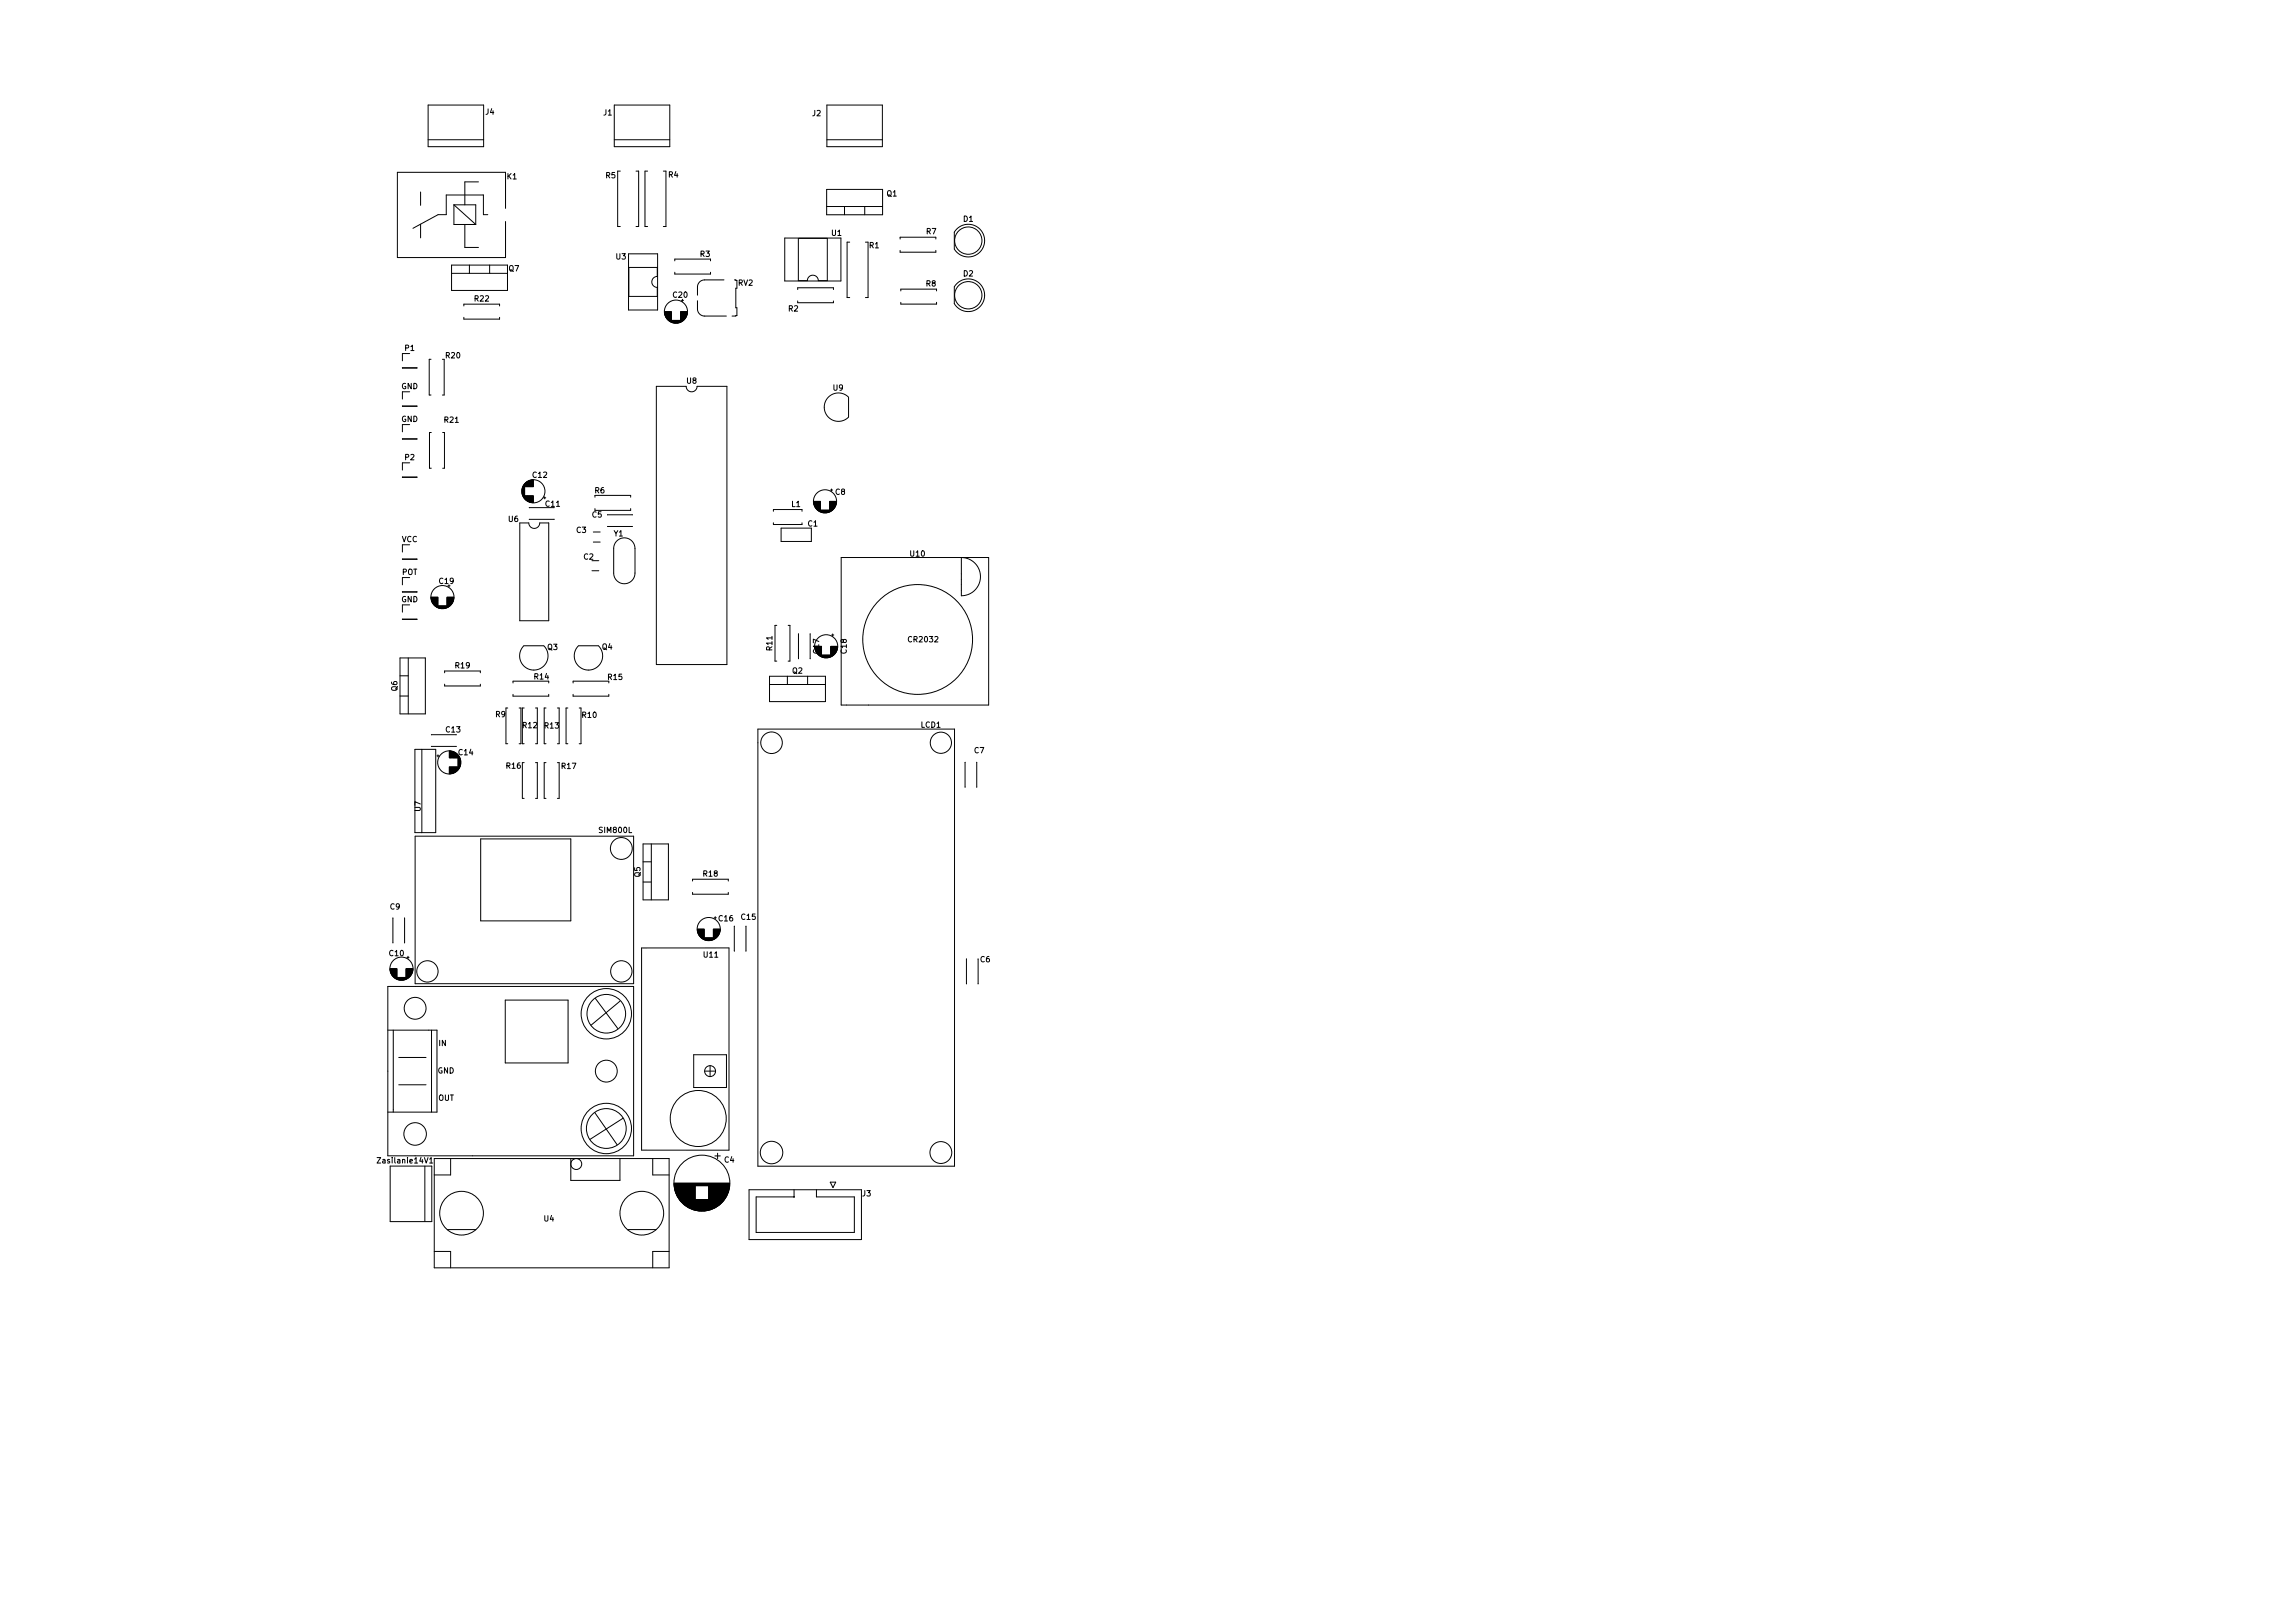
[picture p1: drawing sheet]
<svg xmlns="http://www.w3.org/2000/svg" width="420mm" height="297mm" viewBox="0 0 420 297" stroke-linecap="round" stroke-linejoin="round" font-family="sans-serif">
<defs><g id="words">
<g font-size="1.4">
<text x="88.9" y="21">J4</text>
<text x="110.5" y="21.1">J1</text>
<text x="148.7" y="21.2">J2</text>
<text x="92.8" y="32.8">K1</text>
<text x="110.9" y="32.6">R5</text>
<text x="122.4" y="32.5">R4</text>
<text x="162.4" y="35.9">Q1</text>
<text x="176.4" y="40.6">D1</text>
<text x="112.8" y="47.5">U3</text>
<text x="128.2" y="47">R3</text>
<text x="152.3" y="43.1">U1</text>
<text x="159.2" y="45.4">R1</text>
<text x="169.6" y="42.9">R7</text>
<text x="93.2" y="49.6">Q7</text>
<text x="135.1" y="52.3">RV2</text>
<text x="169.6" y="52.4">R8</text>
<text x="176.4" y="50.6">D2</text>
<text x="86.9" y="55.2">R22</text>
<text x="123.3" y="54.5">C20</text>
<text x="144.3" y="57">R2</text>
<text x="74.1" y="64.2">P1</text>
<text x="81.6" y="65.6">R20</text>
<text x="73.5" y="71.2">GND</text>
<text x="125.7" y="70.2">U8</text>
<text x="152.5" y="71.5">U9</text>
<text x="73.5" y="77.2">GND</text>
<text x="81.4" y="77.4">R21</text>
<text x="74.1" y="84.2">P2</text>
<text x="97.6" y="87.4">C12</text>
<text x="93.1" y="95.5">U6</text>
<text x="99.9" y="92.7">C11</text>
<text x="108.4" y="94.7">C5</text>
<text x="108.9" y="90.3">R6</text>
<text x="144.9" y="92.8">L1</text>
<text x="152.9" y="90.5">C8</text>
<text x="73.5" y="99.2">VCC</text>
<text x="105.5" y="97.5">C3</text>
<text x="112.4" y="98.2">Y1</text>
<text x="147.9" y="96.3">C1</text>
<text x="166.7" y="101.8">U10</text>
<text x="73.6" y="105.2">POT</text>
<text x="80.4" y="106.9">C19</text>
<text x="106.9" y="102.4">C2</text>
<text x="73.5" y="110.2">GND</text>
<text x="100.2" y="118.9">Q3</text>
<text x="110.2" y="118.9">Q4</text>
<text x="141.4" y="119" transform="rotate(-90 141.4 119)">R11</text>
<text x="149.9" y="119.6" transform="rotate(-90 149.9 119.6)">C17</text>
<text x="155" y="119.6" transform="rotate(-90 155 119.6)">C18</text>
<text x="166.4" y="117.5">CR2032</text>
<text x="83.4" y="122.3">R19</text>
<text x="97.9" y="124.3">R14</text>
<text x="111.3" y="124.4">R15</text>
<text x="145.1" y="123.3">Q2</text>
<text x="72.7" y="126.5" transform="rotate(-90 72.7 126.5)">Q6</text>
<text x="90.7" y="131.2">R9</text>
<text x="106.6" y="131.4">R10</text>
<text x="81.7" y="134">C13</text>
<text x="95.7" y="133.3">R12</text>
<text x="99.7" y="133.3">R13</text>
<text x="168.6" y="133.2">LCD1</text>
<text x="178.4" y="137.8">C7</text>
<text x="84" y="138.2">C14</text>
<text x="92.7" y="140.7">R16</text>
<text x="102.8" y="140.7">R17</text>
<text x="77" y="148.5" transform="rotate(-90 77 148.5)">U7</text>
<text x="109.8" y="152.4">SIM800L</text>
<text x="117.2" y="160.5" transform="rotate(-90 117.2 160.5)">Q5</text>
<text x="128.8" y="160.4">R18</text>
<text x="71.4" y="166.4">C9</text>
<text x="131.6" y="168.6">C16</text>
<text x="135.7" y="168.3">C15</text>
<text x="71.3" y="175">C10</text>
<text x="128.9" y="175.2">U11</text>
<text x="179.5" y="176.1">C6</text>
<text x="80.3" y="191.4">IN</text>
<text x="80.1" y="196.5">GND</text>
<text x="80.2" y="201.4">OUT</text>
<text x="69.5" y="212.9">Zasilanie14V1</text>
<text x="132.6" y="212.8">C4</text>
<text x="157.9" y="218.9">J3</text>
<text x="99.6" y="223.5">U4</text>
</g>
</g></defs>
<g fill="none" stroke="#000" stroke-width=".18">
<path d="M78.4 19.2h10.1v7.6h-10.1zM112.5 19.2h10.1v7.6h-10.1zM151.4 19.2h10.1v7.6h-10.1zM77 35.1v2.5M78.4 25.6h10.1M83.1 37.5l4 3.6M83.1 37.5h4v3.6M83.1 37.5v3.6h4M87.6 33.3h-2.5v4.2M89.3 39.3h-.8v-3.6h-6.8v3.6h-1.5l-4.6 2.5M92.5 38.1v-6.6h-19.8v15.6h19.8v-6.6M112.5 25.6h10.1"/>
<path d="M113.6 31.3h-.5v10.2h.5M116.4 31.3h.5v10.2h-.5M118.6 31.3h-.5v10.2h.5M121.4 31.3h.5v10.2h-.5M151.3 34.7h10.3v4.6h-10.3zM151.3 37.8h10.3M151.4 25.6h10.1M154.6 37.8v1.5M158.3 37.8v1.5M77 41v2.5M82.7 50h10.2M82.7 48.5h10.2v4.7h-10.2z"/>
<path d="M84.9 56v-.3h6.6v.3M84.9 58.1v.3h6.6v-.3M85.1 41.1v4.2h2.5M85.9 48.5v1.5M89.6 48.5v1.5M115.1 46.5h5.3v10.2h-5.3zM115.1 48.9h5.2v1.7a1 1 0 0 0-1 1 1 1 0 0 0 1 1v1.6h-5.2zM121.7 57.1h1.2M121.7 57h1.2M121.7 57.2h1.2M121.7 57.3h1.2M121.7 57.4h1.2"/>
<path d="M121.7 57.5h1.2M121.7 57.6h1.2M121.8 57.6h1.1M121.8 57.7h1.1M121.8 57.8h1.1M121.8 57.9h1.1M121.9 58h1M121.9 58.1h1M122 58.1h.9M122 58.2h.9M122.1 58.3h.8M122.1 58.4h.8"/>
<path d="M122.2 58.4h.7M122.2 58.5h.7M122.3 58.5h.6M122.4 58.6h.5M122.4 58.6h2.7M122.4 58.7h2.7M122.5 58.7h2.5M122.5 58.8h2.4M122.6 58.8h2.3M122.7 58.8h2.1M122.8 58.9h1.9M122.9 59h1.7"/>
<path d="M123 59h1.5M123.1 59h1.3M123.2 59.1h1.1M123.4 59.1h.7M123.5 47.7v-.3h6.6v.3M123.5 49.8v.4h6.6v-.4M124.6 58.4h.7M124.6 57.8h1.1M124.6 58.6h.5M124.6 58.5h.7M124.6 58.4h.8M124.6 58.3h.8"/>
<path d="M124.6 58.2h.9M124.6 58.1h.9M124.6 58.1h1M124.6 58h1M124.6 57.7h1.1M124.6 57.6h1.1M124.6 57.5h1.2M124.6 57.4h1.2M124.6 57.3h1.2M124.6 57.2h1.2M124.6 57.1h1.2M124.6 57h1.2"/>
<path d="M124.9 54.8v.4M125.2 58.5l-.6 .1M125.5 58.2h-.9M125.7 57.9h-1.1M125.8 57.6h-1.2M125.8 57.2l-1.2 .1M127.7 55v1.5a1.31 1.31 0 0 0 1.3 1.3h4M132.5 51.2h-3.5a1.31 1.31 0 0 0-1.3 1.3v1.5M134.5 51.2l.4 .1M134.9 52.7h-.2v3.6h.2v1.4l-.9 .1M143.7 43.6h10.2v7.8h-10.2zM146 53v-.3h6.6v.3"/>
<path d="M146 55.1v.3h6.6v-.3M146.2 43.6h5.3v7.8h-1.7a1 1 0 0 0-1-1 1 1 0 0 0-1 1h-1.6zM155.6 44.3h-.5v10.2h.5M158.4 44.3h.5v10.2h-.5M164.8 43.7v-.3h6.5v.3M164.8 45.8v.4h6.5v-.4M164.9 53.2v-.3h6.6v.3M164.9 55.3v.4h6.6v-.4M175.2 41.9a2.99 2.99 0 0 1 4.4 .2 2.99 2.99 0 0 1-.6 4.4 2.99 2.99 0 0 1-4.3-.9v-3.1zM175.2 51.9a2.99 2.99 0 0 1 4.4 .2 2.99 2.99 0 0 1-.6 4.4 2.99 2.99 0 0 1-4.3-.9v-3.1zM73.7 67.3l2.6 .1zM73.7 71.7v1.3"/>
<path d="M73.7 74.3l2.6 .1zM73.7 77.7v1.3M75 64.7h-1.3v1.3M78.9 65.8h-.3v6.5h.3M79 79.2h-.4v6.5h.4M81 65.8h.3v6.5h-.3M81 79.2h.4v6.5h-.4M120.2 70.7h5.4a1 1 0 0 0 1 1 1 1 0 0 0 1-1h5.5v50.9h-12.9zM155.3 72.7a2.6 2.6 0 0 0-3.6 0 2.6 2.6 0 0 0 0 3.7 2.6 2.6 0 0 0 3.6 0M155.3 72.7v3.6M73.7 80.3l2.6 .1zM73.7 87.3l2.6 .1z"/>
<path d="M73.7 99.7v1.3M75 84.7h-1.3v1.3M95.2 95.7h1.6a1 1 0 0 0 1 1 1 1 0 0 0 1-1h1.7v17.9h-5.3zM95.6 89.5v.8M95.6 89.4v1.1M95.6 89.3v1.3M95.7 89.1v1.6M95.8 89v1.9M95.8 88.9v2M95.8 88.8v2.2M95.9 88.8v2.3M95.9 88.7v2.4"/>
<path d="M96 88.7v2.5M96 88.6v2.6M96.1 88.5v2.8M96.1 88.5v.6M96.1 90.8v.6M96.2 88.4v.7M96.2 90.8v.6M96.2 90.8v.7M96.3 88.3v.8M96.3 90.8v.7M96.4 90.8v.8M96.4 88.2v.9"/>
<path d="M96.5 88.2v.9M96.5 90.8v.9M96.6 88.1v1M96.6 90.8v.9M96.7 90.8v1M96.7 88v1.1M96.8 88v1.1M96.8 90.8v1M96.9 88v1.1M96.9 90.8v1.1M96.9 92.9h4.5M96.9 92.9h.1"/>
<path d="M96.9 95h4.5M97 87.9v1.2M97 90.8v1.1M97 90.8l.1 1.1M97.1 87.9v1.2M97.1 90.8v1.1M97.2 87.9v1.2M97.2 90.8v1.1M97.2 90.8v1.2M97.3 87.9v1.2M97.3 90.8v1.2M97.3 90.8l.1 1.2"/>
<path d="M97.4 87.9v1.2M97.4 87.8v1.3M97.4 90.8v1.2M97.5 87.8v1.3M97.5 90.8v1.2M97.6 87.8v1.3M97.6 90.8v1.2M97.7 87.8v1.3M97.7 90.8v1.2M99.5 91.1h.4M99.7 90.9v.4M108.6 99.2h1.3"/>
<path d="M108.6 97.4h1.3M108.9 93.1v.3h6.6v-.3M108.9 91v-.3h6.6v.3M111.2 94.2h.1M111.2 96.3v.1M111.2 96.4h4.6M111.2 94.2h4.6M112.9 99a1.95 1.95 0 0 1 2.1-.4 1.95 1.95 0 0 1 1.2 1.8v4.5a1.95 1.95 0 0 1-1.9 1.9 1.95 1.95 0 0 1-1.9-1.9v-4.7l.1-.6zM115.8 94.2h.1M115.8 96.3v.1M141.6 93.6v-.3h5.2v.3M141.6 95.7v.3h5.2v-.3"/>
<path d="M143 96.7h5.5v2.4h-5.5zM149 91.8h1.2M149 91.9h1.2M149 92h1.2M149 92.1h1.2M149 92.2h1.2M149 92.3h1.2M149 92.4h1.2M149.1 92.4h1.1M149.1 92.5h1.1M149.1 92.6h1.1M149.2 92.6h1"/>
<path d="M149.2 92.7h1M149.2 92.8h1M149.3 92.9h.9M149.3 93h.9M149.4 93h.8M149.4 93.1h.8M149.5 93.1h.7M149.5 93.2h.7M149.6 93.2h.6M149.6 93.3h.6M149.7 93.4h2.7M149.7 93.4h2.6"/>
<path d="M149.8 93.4h2.5M149.9 93.5h2.3M150 93.6h2.1M150.1 93.6h1.9M150.2 93.7h1.7M150.3 93.7h1.5M150.4 93.8h1.3M150.7 93.8h.7M151.9 93.3h.6M151.9 93.3h.5M151.9 93.2h.6M151.9 93.2h.7"/>
<path d="M151.9 93.1h.8M151.9 93h.8M151.9 92.9h.9M151.9 92.8h1M151.9 92.7h1M151.9 92.6h1M151.9 92.6h1.1M151.9 92.4h1.1M151.9 92.3h1.1M151.9 92.3h1.2M151.9 92.2h1.2M151.9 92.1h1.2"/>
<path d="M151.9 92h1.2M151.9 91.9h1.2M151.9 91.8h1.2M152 89.7h.4M152.2 89.5v.4M152.6 93.1l-.7 .1M152.8 92.8h-.9M153 92.5h-1.1M153.1 92.2h-1.2M153.1 91.8l-1.2 .1M73.7 102.3l2.6 .1zM73.7 105.7v1.3"/>
<path d="M73.7 108.3l2.6 .1zM73.7 110.7v1.3M73.7 113.3l2.6 .1zM78.9 109.3h1.3M78.9 109.4h1.3M78.9 109.5h1.3M78.9 109.6h1.3M79 109.6h1.2M79 109.7h1.2M79 109.8h1.2M79 109.9h1.2M79 110h1.2"/>
<path d="M79.1 110.1h1.1M79.1 110.2h1.1M79.2 110.3h1M79.2 110.4h1M79.3 110.4h.9M79.3 110.5h.9M79.4 110.6h.8M79.5 110.7h.7M79.5 110.8h.7M79.6 110.8h.6M79.6 110.9h2.8M79.7 110.9h2.6"/>
<path d="M79.7 111h2.6M79.9 111h2.2M79.9 111.1h2.2M80 111.1h2M80.1 111.2h1.8M80.2 111.2h1.6M80.3 111.3h1.4M80.6 111.4h.8M81.8 110.8h.6M81.8 110.8h.7M81.8 110.7h.7M81.8 110.6h.8"/>
<path d="M81.8 110.6h.9M81.8 110.5h.9M81.8 110.4h.9M81.8 110.4h1M81.8 110.3h1M81.8 110.2h1.1M81.8 110.1h1.1M81.8 110h1.2M81.8 109.9h1.2M81.8 109.8h1.2M81.8 109.6h1.3M81.8 109.5h1.3"/>
<path d="M81.8 109.4h1.3M81.8 109.3h1.3M82.2 107v.4M82.6 110.6l-.8 .1M82.8 110.3l-1 .1M83 110h-1.2M83 109.7h-1.2M83.1 109.4h-1.3M95.9 118.2a2.6 2.6 0 0 0 0 3.7 2.6 2.6 0 0 0 3.7 0 2.6 2.6 0 0 0 0-3.7M95.9 118.2h3.6M105.9 118.2a2.6 2.6 0 0 0 0 3.7 2.6 2.6 0 0 0 3.7 0 2.6 2.6 0 0 0 0-3.7M105.9 118.2h3.6"/>
<path d="M108.4 104.5h1.2M108.4 102.6h1.2M142.2 114.5h-.3v6.5h.3M144.3 114.5h.3v6.5h-.3M146.2 116h.1M146.2 116v4.6M148.3 116v4.6M149.9 119.9h2.7M150 120h2.5M152.1 119.8h.6M152.1 119.7h.7M152.1 119.6h.7"/>
<path d="M152.1 119.6h.8M152.1 119.5h.9M152.1 119.4h.9M152.1 119.3h1M152.1 119.2h1M152.1 119.1h1.1M152.1 119h1.1M152.1 118.8h1.2M152.1 118.7h1.2M152.1 118.6h1.2M152.1 118.5h1.2M152.1 118.4h1.2"/>
<path d="M152.1 118.3h1.2M152.2 116.2h.4M152.4 116v.4M152.6 119.8l-2.7 .1M152.9 119.5l-.8 .1M153.1 119.2h-1M153.2 118.9h-1.1M153.3 118.6h-1.2M154 102h27v27h-27zM176 102a3.5 3.5 0 0 1 3.5 3.5 3.5 3.5 0 0 1-3.5 3.5zM73.2 123.7h1.5M73.2 127.4h1.5"/>
<path d="M73.2 120.4h4.7v10.3h-4.7zM74.7 120.4v10.3M76 137.1h3.8v15.3h-3.8zM77.2 137.1v15.3M79 134.5h.1M79 136.6h4.5M79 134.5h4.5M80 138.3h.4M80.2 138.1v.4M81.4 123.1v-.3h6.5v.3M81.4 125.2v.3h6.5v-.3M82.3 137.5v1.2"/>
<path d="M82.4 137.5v1.2M82.5 137.5v1.2M82.6 137.5v1.2M82.7 137.5v1.2M82.8 137.5v1.2M82.9 137.6v1.1M83 137.6v1.1M83.1 137.6v1.1M83.2 137.7v1M83.3 137.7v1M83.3 137.8v.9M83.4 137.8v.9"/>
<path d="M83.5 137.8v.9M83.5 137.9v.8M83.9 138.2v2.7M83.9 138.2v2.6M83.9 138.3v2.5M84 138.3v2.4M84 138.4v2.3M84.1 138.5v2M84.1 138.6v1.9M84.2 138.7v1.7M84.2 138.8v1.5M84.3 138.9v1.3"/>
<path d="M84.3 139v1.1M84.3 139.2v.7M93 129.6h-.4v6.5h.4M93.9 125v-.3h6.6v.3M93.9 127.1v.3h6.6v-.3M95 129.6h.4v6.5h-.4M96 129.6h-.4v6.5h.4M96 139.6h-.4v6.5h.4M98 129.6h.4v6.5h-.4M98 139.6h.4v6.5h-.4M100 129.6h-.4v6.5h.4M100 139.6h-.4v6.5h.4"/>
<path d="M102 129.6h.4v6.5h-.4M102 139.6h.4v6.5h-.4M104 129.6h-.4v6.5h.4M104.9 125v-.3h6.6v.3M104.9 127.1v.3h6.6v-.3M106 129.6h.4v6.5h-.4M138.8 133.4h35.9v80h-35.9zM140.9 125.3h10.2M140.9 123.8h10.2v4.6h-10.2zM144.2 123.8v1.5M146.2 120.6h.1M147.9 123.8v1.5"/>
<path d="M150.1 120h2.3M150.2 120.1h2.1M150.3 120.2h1.9M150.5 120.2h1.5M150.6 120.3h1.3M150.7 120.3h1.1M150.9 120.4h.7M176.7 139.5v4.6M178.8 139.5h.1M178.8 139.5v4.6M76 153h40v27h-40zM82.3 140.4v1.2"/>
<path d="M82.4 140.4v1.2M82.5 140.4v1.2M82.6 140.4v1.2M82.7 140.4v1.2M82.8 140.4l-.1 1.2M82.8 140.4v1.1M82.9 140.4v1.1M83 140.4v1.1M83.1 140.4v1.1M83.1 140.4v1M83.2 140.4v1M83.3 140.4v1"/>
<path d="M83.3 140.4v.9M83.4 140.4v.9M83.5 140.4v.8M83.6 140.4v.8M83.6 140.4v.7M83.7 140.4v.7M83.8 140.4v.6M83.8 140.4v.5M88 153.5h16.5v15h-16.5zM117.7 157.7h1.5M117.7 154.5h4.7v10.2h-4.7zM119.2 154.5v10.2"/>
<path d="M178.8 144.1h.1M71.4 177.3h1.3M71.4 177.4h1.3M71.4 177.5h1.3M71.4 177.6h1.3M71.5 177.7h1.2M71.5 177.8h1.2M71.5 177.9h1.2M71.5 178h1.2M71.6 178h1.1M71.6 178.1h1.1M71.6 178.2h1.1"/>
<path d="M71.7 178.3h1M71.7 178.4h1M71.8 178.4h.9M71.8 178.5h.9M71.8 178.6h.9M71.9 178.6h.8M71.9 172.6h.1M71.9 168h.1M71.9 168v4.6M71.9 178.7h.8M72 178.7h.7M72 178.8h.7"/>
<path d="M72.1 178.8h.6M72.1 178.9h2.8M72.2 179h2.6M72.3 179h2.4M72.4 179h2.2M72.4 179.1h2.2M72.5 179.1h2M72.6 179.2h1.8M72.7 179.2h1.6M72.8 179.3h1.4M73 179.3h1M73.1 179.4h.8"/>
<path d="M74.1 172.6h.1M74.1 168h.1M74.1 168v4.6M74.3 178.8h.6M74.3 178.8h.7M74.3 178.7h.7M74.3 178.7h.8M74.3 178.6h.8M74.3 178.5h.9M74.3 178.4h.9M74.3 178.4h1M74.3 178.3h1"/>
<path d="M74.3 178.2h1.1M74.3 178.1h1.1M74.3 178h1.1M74.3 178h1.2M74.3 177.9h1.2M74.3 177.8h1.2M74.3 177.7h1.2M74.3 177.6h1.3M74.3 177.5h1.3M74.3 177.4h1.3M74.3 177.3h1.3M74.5 175.2h.4"/>
<path d="M74.7 175v.4M75.1 178.6h-.8M75.4 178.2l-1.1 .1M75.5 177.9l-1.2 .1M75.6 177.6h-1.3M117.7 161.4h1.5M126.8 161.2v-.3h6.5v.3M126.8 163.3v.4h6.5v-.4M127.7 170.1h1.2M127.7 170h1.2M127.7 170.2h1.2M127.7 170.3h1.2"/>
<path d="M127.7 170.4h1.2M127.7 170.5h1.2M127.7 170.6h1.2M127.8 170.6h1.1M127.8 170.7h1.1M127.8 170.8h1.1M127.9 170.9h1M127.9 171h1M127.9 171.1h1M128 171.1h.9M128 171.2h.9M128.1 171.3h.8"/>
<path d="M128.1 171.4h.8M128.2 171.4h.7M128.2 171.5h.7M128.3 171.6h.6M128.4 171.6h.5M128.4 171.6h2.7M128.4 171.7h2.7M128.5 171.7h2.5M128.5 171.8h2.4M128.6 171.8h2.3M128.7 171.9h2.1M128.8 171.9h1.9"/>
<path d="M128.9 172h1.7M129 172h1.5M129.1 172h1.3M129.2 172.1h1.1M129.4 172.1h.7M130.6 171.6h.5M130.6 171.6h.6M130.6 171.4h.7M130.6 171.4h.8M130.6 171.3h.8M130.6 171.2h.9M130.6 171.1h.9"/>
<path d="M130.6 171.1h1M130.6 171h1M130.6 170.9h1M130.6 170.8h1.1M130.6 170.7h1.1M130.6 170.6h1.1M130.6 170.6h1.2M130.6 170.5h1.2M130.6 170.4h1.2M130.6 170.3h1.2M130.6 170.2h1.2M130.6 170.1h1.2"/>
<path d="M130.6 170h1.2M130.7 168h.4M130.9 167.8v.4M131.3 171.5h-.7M131.5 171.2h-.9M131.7 170.8l-1.1 .1M131.8 170.5l-1.2 .1M131.8 170.2h-1.2M133.5 173.5h-16v37M133.5 173.5v37h-16M134.4 174.1h.1M134.4 169.5h.1"/>
<path d="M134.4 169.5v4.6M136.6 174.1h.1M136.6 169.5h.1M136.6 169.5v4.6M176.9 175.5h.1M176.9 175.5v4.6M179.1 175.5v4.6M71 180.5h45v31h-45zM71 188.5h9v15h-9M72 188.5v15M73 198.5h5M73 193.5h5"/>
<path d="M79 188.5v15M92.5 183h11.5v11.5h-11.5zM109 182.7l4.1 5.5M113.5 183.2l-5.3 4.4M127 193h6v6h-6zM129 196h2M130 195v2M176.9 180.1h.1M179.1 180.1h.1M69 211.9h.7l-.7 1h.7M71.4 213.4h7.6v10.2h-7.6zM77.8 213.4v10.2"/>
<path d="M78.7 212.9h.5M79.5 212h43v20h-43zM82.5 212v3h-3M104.5 212v4h9v-4M108.9 203.6l4.1 5.9M114.1 204.6l-6.1 3.9M119.5 212v3h3M123.4 216.6h10.2M123.4 216.5h10.2M123.4 216.7h10.2M123.4 216.8h10.2M123.4 216.9h10.2"/>
<path d="M123.4 217h10.2M123.5 217.1h3.8M123.5 217.2h3.8M123.5 217.3h3.8M123.5 217.4h3.8M123.5 217.5h3.8M123.5 217.6h3.8M123.5 217.7h3.8M123.6 217.7h3.7M123.6 217.8h3.7M123.6 217.9h3.7M123.6 218h3.7"/>
<path d="M123.6 218.1h3.7M123.7 218.1h3.6M123.7 218.2h3.6M123.7 218.3h3.6M123.8 218.4h3.5M123.8 218.5h3.5M123.8 218.6h3.5M123.9 218.6h3.4M123.9 218.7h3.4M123.9 218.8h3.4M124 218.8h3.3M124 218.9h3.3"/>
<path d="M124.1 219h3.2M124.1 219.1h3.2M124.2 219.2h3.1M124.2 219.3h3.1M124.3 219.3h3M124.3 219.4h3M124.3 219.5h3M124.4 219.5h2.9M124.4 219.5h8.2M124.4 219.6h8.2M124.5 219.7h8M124.6 219.8h7.8"/>
<path d="M124.6 219.9h7.8M124.7 219.9h7.6M124.7 220h7.6M129.7 219.5h2.9M129.7 219.5h3M129.7 219.4h3M129.7 219.3h3M129.7 219.2h3.1M129.7 219.1h3.2M129.7 219h3.2M129.7 218.9h3.3M129.7 218.8h3.3"/>
<path d="M129.7 218.8h3.4M129.7 218.7h3.4M129.7 218.6h3.5M129.7 218.5h3.5M129.7 218.4h3.5M129.7 218.3h3.6M129.7 218.2h3.6M129.7 218.1h3.6M129.7 217.9h3.7M129.7 217.8h3.7M129.7 217.7h3.7M129.7 217.6h3.8"/>
<path d="M129.7 217.5h3.8M129.7 217.4h3.8M129.7 217.3h3.8M129.7 217.2h3.8M129.7 217.1h3.8M130.9 211.6h1M131.4 211.1v1M132.8 219.3h-3.1M133 218.9l-3.3 .1M133.1 218.6l-3.4 .1M133.3 218.3h-3.6M133.4 218h-3.7"/>
<path d="M133.5 217.7h-3.8M133.5 217.3l-3.8 .1M137.1 217.7h20.6v9.2h-20.6zM145.4 217.7v1.4h-7v6.5h18v-6.5h-6.9v-1.4M152 216.4h1l-.5 1zM79.5 229h3v3M81.9 225h5.2M114.9 225h5.2M122.5 229h-3v3M124.8 220h7.4M124.8 220.1h7.4M124.9 220.1h7.2"/>
<path d="M124.9 220.2h7.2M125 220.2h7M125.1 220.3h6.8M125.2 220.4h6.6M125.2 220.5h6.6M125.3 220.5h6.4M125.4 220.6h6.2M125.5 220.7h6M125.6 220.7h5.8M125.7 220.8h5.6M125.9 220.9h5.2M126 221h5"/>
<path d="M126.1 221h4.8M126.1 221.1h4.8M126.2 221.1h4.6M126.3 221.1h4.4M126.5 221.2h4M126.6 221.3h3.8M126.7 221.3h3.6M126.8 221.3h3.4M126.9 221.4h3.2M127 221.4h3M127.1 221.5h2.8M127.4 221.5h2.2"/>
<path d="M127.6 221.6h1.8M127.9 221.6h1.2"/>
<circle cx="123.7" cy="57" r="2.12"/>
<circle cx="177.3" cy="44" r="2.5"/>
<circle cx="177.3" cy="54" r="2.5"/>
<circle cx="97.6" cy="89.9" r="2.12"/>
<circle cx="151" cy="91.8" r="2.12"/>
<circle cx="81" cy="109.3" r="2.12"/>
<circle cx="151.2" cy="118.3" r="2.12"/>
<circle cx="168" cy="117" r="10"/>
<circle cx="82.2" cy="139.5" r="2.12"/>
<circle cx="141.2" cy="135.9" r="1.97"/>
<circle cx="172.2" cy="135.9" r="1.94"/>
<circle cx="113.7" cy="155.3" r="2"/>
<circle cx="73.5" cy="177.3" r="2.12"/>
<circle cx="78.3" cy="177.8" r="1.95"/>
<circle cx="113.7" cy="177.8" r="1.95"/>
<circle cx="129.7" cy="170" r="2.12"/>
<circle cx="76" cy="184.5" r="2"/>
<circle cx="111" cy="185.5" r="3.5"/>
<circle cx="111" cy="185.5" r="4.6"/>
<circle cx="111" cy="196" r="2"/>
<circle cx="130" cy="196" r="1"/>
<circle cx="76" cy="207.5" r="2.06"/>
<circle cx="105.5" cy="213" r="1"/>
<circle cx="111" cy="206.5" r="4.6"/>
<circle cx="111" cy="206.5" r="3.6"/>
<circle cx="127.8" cy="204.7" r="5.1"/>
<circle cx="128.5" cy="216.5" r="5.1"/>
<circle cx="141.3" cy="210.9" r="2.06"/>
<circle cx="172.3" cy="210.9" r="2"/>
<circle cx="84.5" cy="222" r="4"/>
<circle cx="117.5" cy="222" r="4"/>
</g>
<circle cx="145.4" cy="219.1" r=".06" fill="#000" stroke="#000" stroke-width=".18"/>
<use href="#words"/>
</svg>
